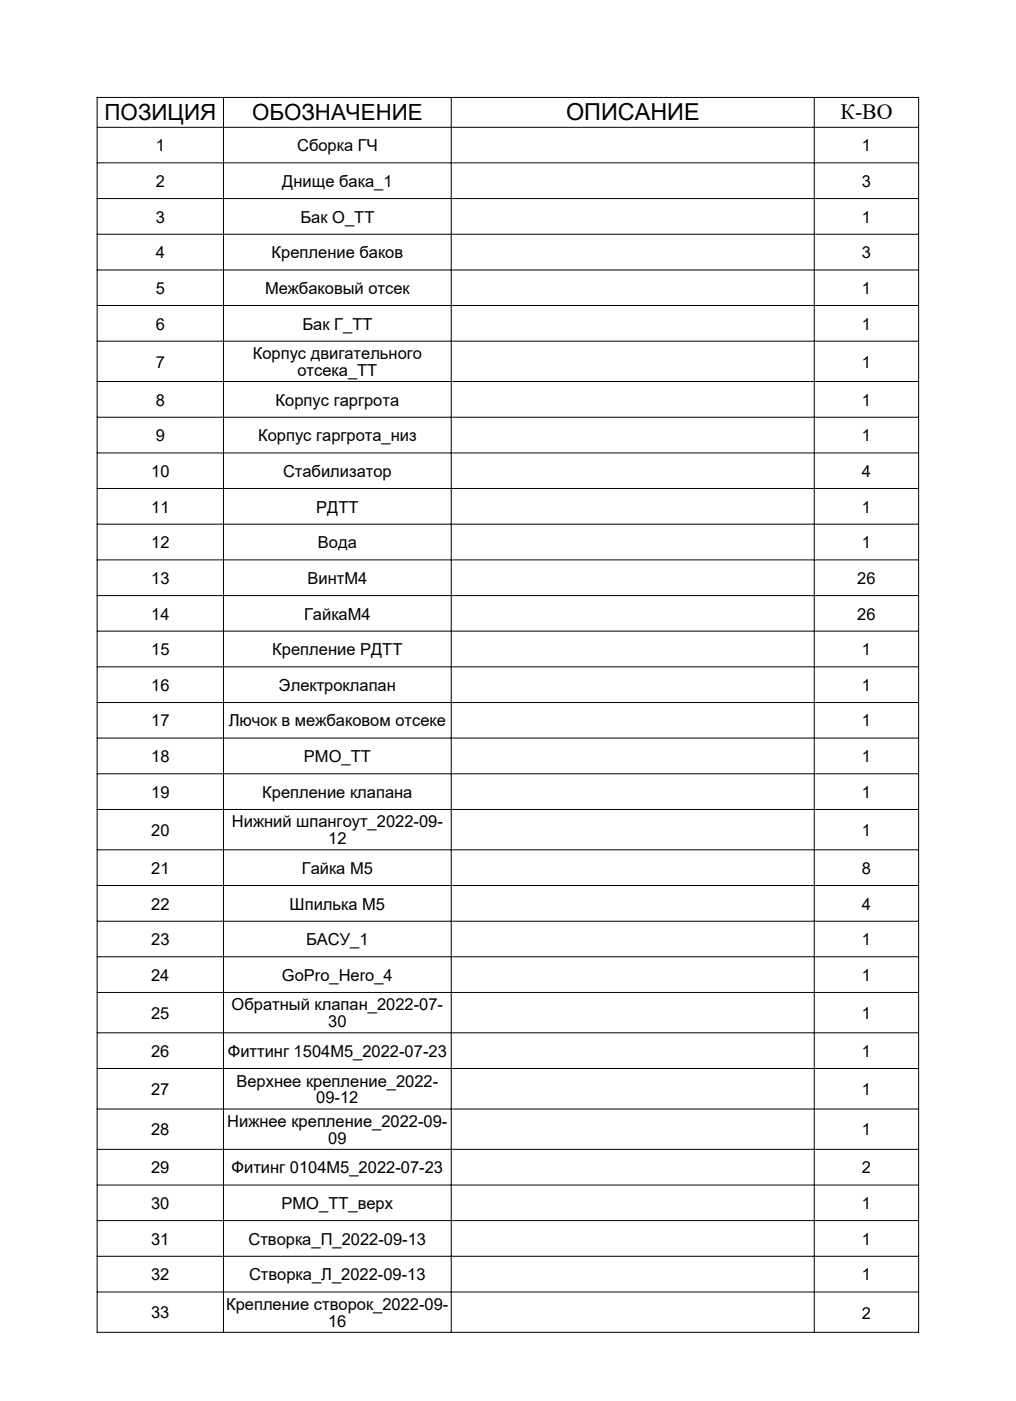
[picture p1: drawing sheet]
<svg xmlns="http://www.w3.org/2000/svg" width="209mm" height="288mm" viewBox="0 0 209 288" stroke-linecap="round" stroke-linejoin="round" font-family="sans-serif">
<defs><g id="words">
<text font-size="4.8" x="116.3" y="24.6">ОПИСАНИЕ</text>
<g font-size="4.6">
<text x="21.5" y="24.7">ПОЗИЦИЯ</text>
<text x="51.8" y="24.7">ОБОЗНАЧЕНИЕ</text>
</g>
<text font-size="4.5" x="172.7" y="24.4">К-ВО</text>
<g font-size="3.4">
<text x="32" y="31.1">1</text>
<text x="61.1" y="31.1">Сборка ГЧ</text>
<text x="177.2" y="31.1">1</text>
<text x="32" y="38.4">2</text>
<text x="58" y="38.4">Днище бака_1</text>
<text x="177.2" y="38.4">3</text>
<text x="32" y="45.7">3</text>
<text x="61.8" y="45.7">Бак О_ТТ</text>
<text x="177.2" y="45.7">1</text>
<text x="32" y="53.1">4</text>
<text x="55.8" y="53.1">Крепление баков</text>
<text x="177.2" y="53.1">3</text>
<text x="32" y="60.4">5</text>
<text x="54.5" y="60.4">Межбаковый отсек</text>
<text x="177.2" y="60.4">1</text>
<text x="32" y="67.7">6</text>
<text x="62.2" y="67.7">Бак Г_ТТ</text>
<text x="177.2" y="67.7">1</text>
<text x="32" y="75.5">7</text>
<text x="52" y="73.8">Корпус двигательного</text>
<text x="61.1" y="77.3">отсека_ТТ</text>
<text x="177.2" y="75.5">1</text>
<text x="32" y="83.4">8</text>
<text x="56.7" y="83.4">Корпус гаргрота</text>
<text x="177.2" y="83.4">1</text>
<text x="32" y="90.7">9</text>
<text x="53.1" y="90.7">Корпус гаргрота_низ</text>
<text x="177.2" y="90.7">1</text>
<text x="31.1" y="98">10</text>
<text x="58.2" y="98">Стабилизатор</text>
<text x="177.2" y="98">4</text>
<text x="31.1" y="105.3">11</text>
<text x="65" y="105.3">РДТТ</text>
<text x="177.2" y="105.3">1</text>
<text x="31.1" y="112.7">12</text>
<text x="65.3" y="112.7">Вода</text>
<text x="177.2" y="112.7">1</text>
<text x="31.1" y="120">13</text>
<text x="63.2" y="120">ВинтМ4</text>
<text x="176.2" y="120">26</text>
<text x="31.1" y="127.3">14</text>
<text x="62.5" y="127.3">ГайкаМ4</text>
<text x="176.2" y="127.3">26</text>
<text x="31.1" y="134.7">15</text>
<text x="56" y="134.7">Крепление РДТТ</text>
<text x="177.2" y="134.7">1</text>
<text x="31.1" y="142">16</text>
<text x="57.3" y="142">Электроклапан</text>
<text x="177.2" y="142">1</text>
<text x="31.1" y="149.3">17</text>
<text x="47" y="149.3">Лючок в межбаковом отсеке</text>
<text x="177.2" y="149.3">1</text>
<text x="31.1" y="156.6">18</text>
<text x="62.5" y="156.6">РМО_ТТ</text>
<text x="177.2" y="156.6">1</text>
<text x="31.1" y="164">19</text>
<text x="53.9" y="164">Крепление клапана</text>
<text x="177.1" y="164">1</text>
<text x="31.1" y="171.8">20</text>
<text x="47.7" y="170">Нижний шпангоут_2022-09-</text>
<text x="67.5" y="173.5">12</text>
<text x="177.1" y="171.8">1</text>
<text x="31.1" y="179.6">21</text>
<text x="62" y="179.6">Гайка М5</text>
<text x="177.1" y="179.6">8</text>
<text x="31.1" y="186.9">22</text>
<text x="59.5" y="186.9">Шпилька М5</text>
<text x="177.1" y="186.9">4</text>
<text x="31.1" y="194.3">23</text>
<text x="62.9" y="194.3">БАСУ_1</text>
<text x="177.1" y="194.3">1</text>
<text x="31.1" y="201.6">24</text>
<text x="57.9" y="201.6">GoPro_Hero_4</text>
<text x="177.1" y="201.6">1</text>
<text x="31.1" y="209.4">25</text>
<text x="47.6" y="207.7">Обратный клапан_2022-07-</text>
<text x="177.1" y="209.4">1</text>
<text x="67.5" y="211.1">30</text>
<text x="31.1" y="217.2">26</text>
<text x="46.8" y="217.2">Фиттинг 1504М5_2022-07-23</text>
<text x="177.1" y="217.2">1</text>
<text x="31.1" y="225">27</text>
<text x="48.6" y="223.3">Верхнее крепление_2022-</text>
<text x="65" y="226.8">09-12</text>
<text x="177.1" y="225">1</text>
<text x="31.1" y="233.3">28</text>
<text x="46.7" y="231.6">Нижнее крепление_2022-09-</text>
<text x="177.1" y="233.4">1</text>
<text x="67.4" y="235.1">09</text>
<text x="31.1" y="241.2">29</text>
<text x="47.6" y="241.2">Фитинг 0104М5_2022-07-23</text>
<text x="177.1" y="241.2">2</text>
<text x="31.1" y="248.5">30</text>
<text x="57.9" y="248.5">РМО_ТТ_верх</text>
<text x="177.1" y="248.5">1</text>
<text x="31.1" y="255.8">31</text>
<text x="51.1" y="255.8">Створка_П_2022-09-13</text>
<text x="177.1" y="255.8">1</text>
<text x="31.1" y="263.2">32</text>
<text x="51.2" y="263.2">Створка_Л_2022-09-13</text>
<text x="177.1" y="263.2">1</text>
<text x="46.5" y="269.2">Крепление створок_2022-09-</text>
<text x="31.1" y="271">33</text>
<text x="67.4" y="272.7">16</text>
<text x="177.1" y="271">2</text>
</g>
</g></defs>
<g fill="none" stroke="#000" stroke-width=".21">
<path d="M20 20h168.8v253.8h-168.8zM20 33.5h168.8M20 26.2h168.8M45.9 20v253.8M92.7 20v253.8M167.4 20v253.8M20 40.8h168.8M20 48.1h168.8M20 55.5h168.8M20 62.8h168.8M20 70.1h168.8M20 78.4h168.8"/>
<path d="M20 85.7h168.8M20 93.1h168.8M20 100.4h168.8M20 107.7h168.8M20 115.1h168.8M20 122.4h168.8M20 129.7h168.8M20 137h168.8M20 144.4h168.8M20 151.7h168.8M20 159h168.8M20 166.4h168.8"/>
<path d="M20 174.6h168.8M20 182h168.8M20 189.3h168.8M20 196.6h168.8M20 204h168.8M20 212.3h168.8M20 219.6h168.8M20 227.9h168.8M20 236.2h168.8M20 243.5h168.8M20 250.8h168.8M20 258.2h168.8"/>
<path d="M20 265.5h168.8"/>
</g>
<use href="#words"/>
</svg>
